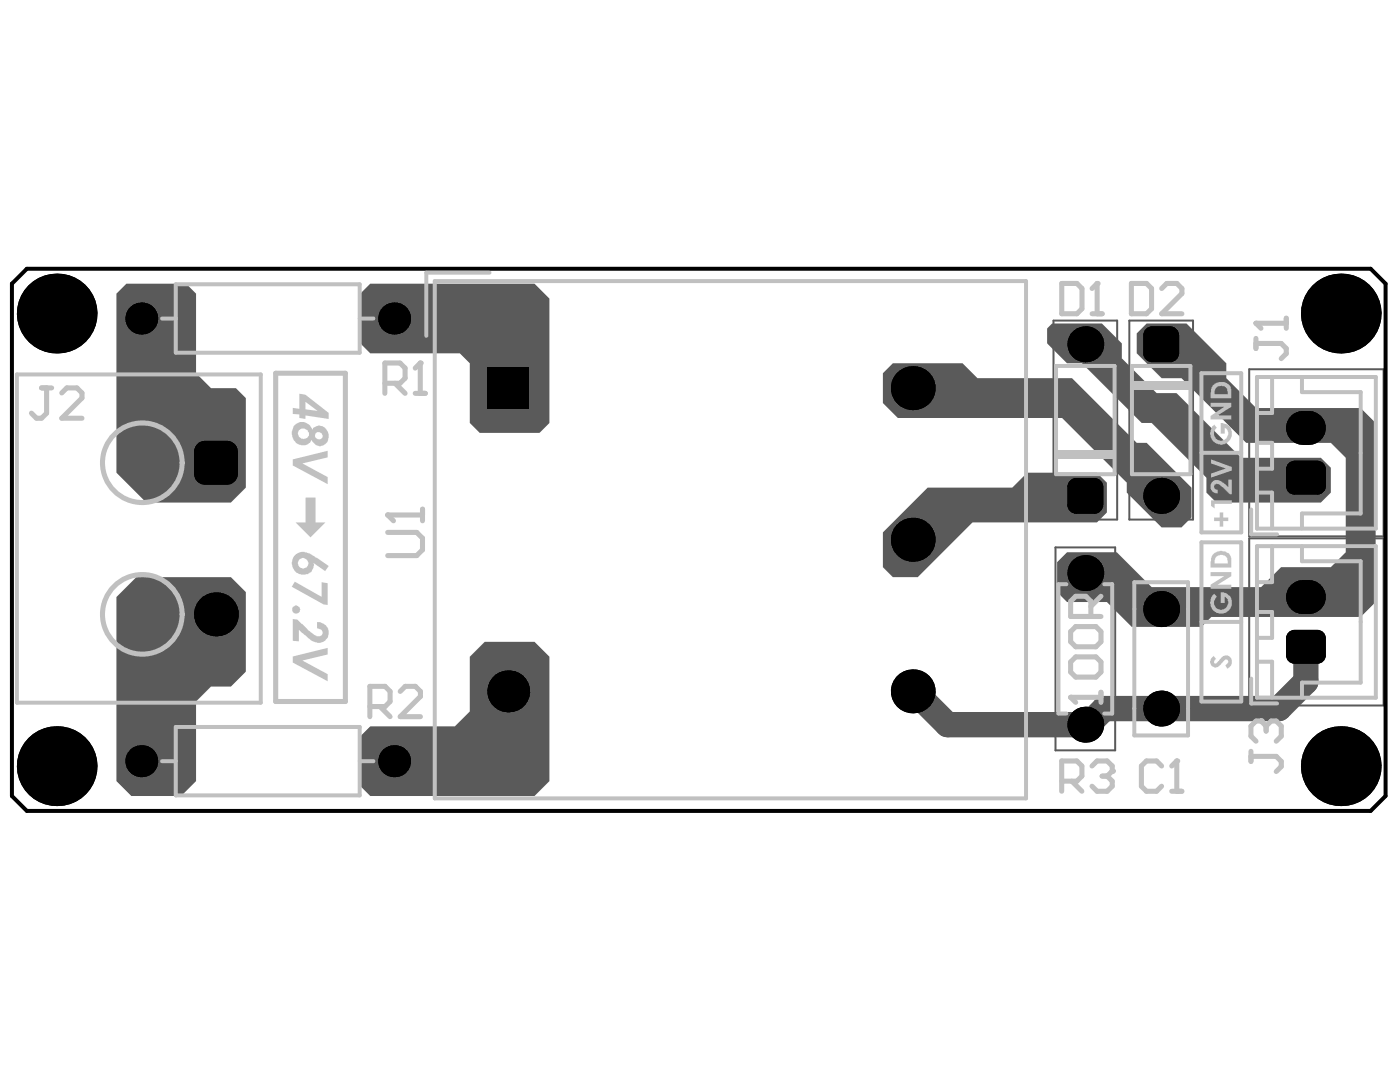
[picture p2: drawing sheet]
<svg xmlns="http://www.w3.org/2000/svg" width="279mm" height="216mm" viewBox="0 0 279 216" stroke-linecap="round" stroke-linejoin="round" font-family="sans-serif">
<path d="M210.2 64h12.8v39.7h-12.8zM225.4 64h12.7v39.7h-12.7zM249.3 73.7h26.8v33.3h-26.8zM210.6 109.2h12v40.5h-12zM249.3 107.4h26.8v33.4h-26.8z" fill="none" stroke="#5a5a5a" stroke-width=".4"/>
<path d="M2.4 56.6l3-3h268.1l3 3v102.2l-3 3h-268.1l-3-3z" fill="none" stroke="#000" stroke-width=".8"/>
<g fill="#5a5a5a">
<path d="M23.2 119.1l4-3.9h18.9l3 2.9v15.9l-3 3h-4l-3 3v15.9l-3 2.9h-9.9l-3-2.9z"/>
<path d="M176.2 106.2l8.9-8.9h16.9l3-3h13.9l2 2v6l-2 1.9h-24.8l-10.9 11h-5l-2-2z"/>
<path d="M209 65.5l1-1h9.9l4 4v3l6.9 6.9h4l12.9 12.9h15.9l2 2v5l-2 2h-20.8l-2-2v-3l-11-10.9h-1.9l-12-11.9h-2.9l-4-4z"/>
<path d="M226.9 66.5l1.9-2h8l7.9 8v3l6 5.9h20.9l2.9 3v35.7l-2.9 3h-29.8l-2 2h-13.9l-5-5h-7.9l-2-2v-5.9l2-2h9.9l6.9 6.9h21.9l4-3.9h9.9l3-3v-18.9l-3-2.9h-16.9l-12.9-12.9h-4l-4.9-5z"/>
<path d="M176.2 74.5l2-2h13.9l3 3h18.8l13 12.9h1.9l9 8.9v6l-2 1.9h-4l-6.9-6.9v-2l-12.9-12.9h-32.8l-3-3z"/>
<path d="M23.2 58.6l2-2h11.9l2 2v15.9l3 3h5l2 1.9v17.9l-3 3h-16.9l-6-6z"/>
<path d="M71.9 146.9l2-2h16.9l3-2.9v-11l2.9-2.9h10l3 2.9v24.9l-3 2.9h-32.8l-2-2z"/>
<path d="M71.9 58.6l2-2h32.8l3 3v24.8l-2 2h-12l-1.9-2v-11.9l-2-2h-17.9l-2-2z"/>
</g>
<path d="M260.6 129.1v6.9l-5.4 5.4h-34.8l-3.2 3.2h-28.1l-6.7-6.6M260.6 129.1h.1" fill="none" stroke="#5a5a5a" stroke-width="5.1"/>
<g fill="#000">
<path d="M97.3 73.3h8.3v8.3h-8.3z" fill-rule="evenodd"/>
<path d="M97.3 73.3h8.3v8.3h-8.3z" fill-rule="evenodd"/>
<path d="M228.2 66.9l1.7-1.8h3.6l1.8 1.8v3.6l-1.8 1.8h-3.6l-1.7-1.8z" fill-rule="evenodd"/>
<path d="M228.2 66.9l1.7-1.8h3.6l1.8 1.8v3.6l-1.8 1.8h-3.6l-1.7-1.8z" fill-rule="evenodd"/>
<path d="M38.7 90.2l2.2-2.2h4.4l2.2 2.2v4.3l-2.2 2.2h-4.4l-2.2-2.2z" fill-rule="evenodd"/>
<path d="M38.7 90.2l2.2-2.2h4.4l2.2 2.2v4.3l-2.2 2.2h-4.4l-2.2-2.2z" fill-rule="evenodd"/>
<path d="M213 97.2l1.8-1.8h3.6l1.8 1.8v3.5l-1.8 1.8h-3.6l-1.8-1.8z" fill-rule="evenodd"/>
<path d="M213 97.2l1.8-1.8h3.6l1.8 1.8v3.5l-1.8 1.8h-3.6l-1.8-1.8z" fill-rule="evenodd"/>
<path d="M256.7 93.6l1.6-1.7h4.6l1.7 1.7v3.4l-1.7 1.7h-4.6l-1.6-1.7z" fill-rule="evenodd"/>
<path d="M256.7 93.6l1.6-1.7h4.6l1.7 1.7v3.4l-1.7 1.7h-4.6l-1.6-1.7z" fill-rule="evenodd"/>
<path d="M256.7 127.4l1.6-1.7h4.6l1.7 1.7v3.3l-1.7 1.7h-4.6l-1.6-1.7z" fill-rule="evenodd"/>
<path d="M256.7 127.4l1.6-1.7h4.6l1.7 1.7v3.3l-1.7 1.7h-4.6l-1.6-1.7z" fill-rule="evenodd"/>
</g>
<g fill="#000">
<path d="M228.7 65.6l.8-.4 .4-.1v1.8h-1.7v-.5zM228.2 70.5h1.7v1.8a1.79 1.79 0 0 1-1.7-1.8zM233.5 70.5h1.8a1.79 1.79 0 0 1-1.8 1.8zM233.5 65.1a1.79 1.79 0 0 1 1.8 1.8h-1.8zM39.4 88.6l.9-.6h.6v2.2h-2.2l.1-.6zM38.7 94.5h2.2v2.2a2.18 2.18 0 0 1-2.2-2.2zM45.3 94.5h2.2a2.18 2.18 0 0 1-2.2 2.2zM45.3 88a2.18 2.18 0 0 1 2.2 2.2h-2.2zM213.5 95.9l.8-.5h.5v1.8h-1.8l.1-.5zM218.4 95.4a1.79 1.79 0 0 1 1.8 1.8h-1.8zM257.2 92.4l.7-.4 .4-.1v1.7h-1.6v-.4zM256.7 97h1.6v1.7a1.69 1.69 0 0 1-1.6-1.7z"/>
<path d="M262.9 97h1.7a1.69 1.69 0 0 1-1.7 1.7zM262.9 91.9a1.69 1.69 0 0 1 1.7 1.7h-1.7zM213 100.7h1.8v1.8a1.79 1.79 0 0 1-1.8-1.8zM218.4 100.7h1.8a1.79 1.79 0 0 1-1.8 1.8zM257.2 126.2l.7-.5h.4v1.7h-1.6v-.5zM256.7 130.7h1.6v1.7a1.69 1.69 0 0 1-1.6-1.7zM262.9 130.7h1.7a1.69 1.69 0 0 1-1.7 1.7zM262.9 125.7a1.69 1.69 0 0 1 1.7 1.7h-1.7z"/>
<circle cx="11.3" cy="62.6" r="8"/>
<circle cx="28.2" cy="63.6" r="3.2"/>
<circle cx="78.7" cy="63.6" r="3.2"/>
<circle cx="182.2" cy="77.5" r="4.4"/>
<circle cx="216.6" cy="68.7" r="3.6"/>
<circle cx="267.6" cy="62.6" r="8"/>
<circle cx="231.7" cy="98.9" r="3.6"/>
<circle cx="182.2" cy="107.7" r="4.4"/>
<circle cx="216.6" cy="114.4" r="3.6"/>
<circle cx="43.1" cy="122.6" r="4.4"/>
<circle cx="101.4" cy="138" r="4.2"/>
<circle cx="182.2" cy="138" r="4.4"/>
<circle cx="231.7" cy="121.5" r="3.6"/>
<circle cx="11.3" cy="152.9" r="8"/>
<circle cx="28.2" cy="151.9" r="3.2"/>
<circle cx="78.7" cy="151.9" r="3.2"/>
<circle cx="216.6" cy="144.6" r="3.6"/>
<circle cx="231.7" cy="141.4" r="3.6"/>
<circle cx="267.6" cy="152.9" r="8"/>
</g>
<path d="M260 85.4h1.2M260 119.1h1.2" fill="none" stroke="#000" stroke-width="6.8"/>
<path d="M61 99.3h2v4.9h2l-3 3-3-3h2z" fill="#c0c0c0"/>
<path d="M55 74.5h13.9v65.5h-13.9z" fill="none" stroke="#c0c0c0" stroke-width="1"/>
<g fill="none" stroke="#c0c0c0" stroke-width=".8">
<path d="M35.1 56.7h36.7v13.7h-36.7zM86.8 56.1h118v103.2h-118zM97.7 54.4h-12.6v12.6M3.4 74.7h48.6v65.5h-48.6zM32.3 63.6h2.8M71.8 63.6h2.7M210.8 73h11.6v21.6h-11.6zM225.9 73h11.7v21.6h-11.7zM239.8 74.5h7.9v31.7h-7.9zM250.9 75.2h23.7v30.3h-23.7zM253.9 75.3v7.1h-3M259.8 75.3v2.9h11.8v24.3h-11.8v2.9"/>
<path d="M239.8 90.4h7.9M250.9 88.4h3v5.1h-3M250.9 98.3h3v7.1M212.8 116.6h-1.6v25.8h1.6M220.4 116.6h1.6v25.8h-1.6M226.4 116.2h10.7v30.5h-10.7zM239.8 108.2h7.9v31.8h-7.9zM249.7 101.7v4.9h5.2M250.9 109h23.7v30.2h-23.7zM253.9 109v7.2h-3M259.8 109v3h11.8v24.2h-11.8v3M239.8 124.1h7.9"/>
<path d="M249.7 135.4v5h5.2M250.9 122.1h3v5.2h-3M250.9 132h3v7.2M32.3 151.9h2.8M35.1 145.1h36.7v13.6h-36.7zM71.8 151.9h2.7"/>
</g>
<g fill="#c0c0c0">
<path d="M210.5 89.9h11.9v1.6h-11.9z" fill-rule="evenodd"/>
<path d="M225.9 76.1h11.9v1.7h-11.9z" fill-rule="evenodd"/>
</g>
<g fill="#c0c0c0">
<path d="M241.9 85.1l.4-.4 .5 .6a1.44 1.44 0 0 0-.2 2 1.44 1.44 0 0 0 1.9 .3 1.54 1.54 0 0 0 .3-2l-.4-.3v1.2h-.8v-2.1a2.14 2.14 0 0 1 2.3 1.9 2.14 2.14 0 0 1-1.8 2.3 2.16 2.16 0 0 1-2.2-.8 2.16 2.16 0 0 1-.1-2.4z"/>
<path d="M241.6 80.4h4.1v.8l-2.7 1.7h2.7v.8h-4.1v-.7l2.7-1.8h-2.7z"/>
<path d="M58.4 91.7l7-1.7v1.3l-5.1 1.2 5.1 2.7v1.4l-7-3.7z"/>
<path d="M58.8 116.1l5.4 3v-2.9l1.2 .2v4.3l-.8-.1-6.4-3.5z"/>
<path d="M58.4 121.1h.1a.78 .78 0 0 1 1.1 0 .78 .78 0 0 1 .1 1.1 .78 .78 0 0 1-1.1 .1l-.3-.4z"/>
<path d="M58.4 123.5l.9 .1 1.5 1.3a8.6 8.6 0 0 0 2.6 2.1 .76 .76 0 0 0 .9-.4 .76 .76 0 0 0-.2-.9l-.8-.4v-1.2a2.07 2.07 0 0 1 2.3 2.5 2.07 2.07 0 0 1-3.1 1.4l-.3-.1-2.6-2.2v2.3l-1.2-.1z"/>
<path d="M58.4 131l7-1.7v1.3l-5.1 1.2 5.1 2.7v1.4l-7-3.7z"/>
<path d="M241.7 131.4l.5-.5 .5 .6-.1 .1a.41 .41 0 0 0-.3 .4 .41 .41 0 0 0 .4 .4l.5-.5a1.64 1.64 0 0 1 2-1 1.45 1.45 0 0 1-.3 2.5l-.4-.7 .3-.2a.45 .45 0 0 0 .2-.7 .45 .45 0 0 0-.7 0l-.9 1a1.08 1.08 0 0 1-1.5 .2 1.08 1.08 0 0 1-.2-1.5z"/>
<path d="M241.9 118.9l.4-.4 .5 .6a1.44 1.44 0 0 0 .4 2.5 1.44 1.44 0 0 0 1.9-1.6l-.1-.4-.6-.5v1.2h-.8v-2.1a2.03 2.03 0 0 1 2 .9 2.03 2.03 0 0 1 0 2.1 2.17 2.17 0 0 1-2.5 1.2 2.17 2.17 0 0 1-1.6-2.3z"/>
<path d="M241.6 114.2h4.1v.8l-2.7 1.7h2.7v.8h-4.1v-.8l2.7-1.7h-2.7z"/>
<path d="M242.3 103.3h1.1v-1h.7v1h1v.7h-1v1.1h-.7v-1.1h-1.1z"/>
<path d="M241.7 99.8h4.1v.7h-3.4v.9l-.7-.5z"/>
<path d="M241.7 96.4a1.59 1.59 0 0 1 2.4-.1l1 .9v-1.5h.7v2.9h-.4l-2-1.9a.65 .65 0 0 0-.8 0 .65 .65 0 0 0-.2 .8l.6 .2v.8a1.46 1.46 0 0 1-1.3-1.9z"/>
<path d="M241.7 91.7l4.1 1.5v.7l-4.1 1.4v-.8l2.9-1-2.9-1z"/>
<path d="M242.6 77.5l-.2 .5v.7h2.6l-.1-.6a.52 .52 0 0 0-.2-.8 1.46 1.46 0 0 0-2 0zM242 76.9l.1-.1a2.38 2.38 0 0 1 3.5 .4l.1 2.3h-4.1l.1-1.8z"/>
<path d="M61 80.2v1.5l2.4 .3zM59.7 78.6l1.3 .2 4.6 3.6v1.2l-4.6-.7v.7l-1.3-.2v-.7l-1.3-.1v-1.2l1.3 .2z"/>
<path d="M63 86.4a.83 .83 0 0 0 0 1 .83 .83 0 0 0 1 .2 .79 .79 0 0 0 .1-1.1 .79 .79 0 0 0-1.1-.1zM59.6 85.8a1.12 1.12 0 0 0 .7 1.7 1.12 1.12 0 0 0 1.4-1.2l-.1-.1a1.2 1.2 0 0 0-2-.4zM58.6 85a2.04 2.04 0 0 1 2.1-.8 2.04 2.04 0 0 1 1.6 1.5 1.74 1.74 0 0 1 1.7-.8 1.74 1.74 0 0 1 1.4 1.2 1.97 1.97 0 0 1-1.6 2.9h-.1a2.32 2.32 0 0 1-1.5-1.3 1.86 1.86 0 0 1-3 .7 2.71 2.71 0 0 1-.6-3.4z"/>
<path d="M59.6 111.7a1.05 1.05 0 0 0 .6 1.6 1.05 1.05 0 0 0 1.4-1.1 1.15 1.15 0 0 0-1.9-.6zM58.6 111a2.47 2.47 0 0 1 3.6-.3l3.4 2.2-.7 1.1-2.3-1.7a2.06 2.06 0 0 1-1 2.1 2.06 2.06 0 0 1-2.3 0 2.53 2.53 0 0 1-.7-3.4z"/>
<path d="M242.6 111.2l-.2 .5v.7h2.6v-.5a1.35 1.35 0 0 0-.9-1.1 1.35 1.35 0 0 0-1.4 .3zM241.9 110.8a2.24 2.24 0 0 1 3.7 .2l.1 2.2h-4.1v-1.2z"/>
</g>
<path d="M77.4 106.2h5.8l1.1 1.2v2.3l-1.1 1.2h-5.8M77.4 102.8h6.9M84.3 101.6v2.3" fill="none" stroke="#c0c0c0" stroke-width="1"/>
<circle cx="77.4" cy="102.8" r=".51" fill="#c0c0c0"/>
<path d="M77.4 102.8l1.1 1.1M211.9 155.9h3l1-1v-2.1l-1-1h-3v6.1M213.9 155.9l2 2M217.9 152.8l1-1h2.1l1 1v1.1" fill="none" stroke="#c0c0c0" stroke-width="1"/>
<circle cx="222" cy="153.9" r=".51" fill="#c0c0c0"/>
<path d="M213.7 139.1h6M219.7 138.1v2M220 154.9h1M221 154.9l1 1v1l-1 1h-2.1l-1-1M222 153.9l-1 1" fill="none" stroke="#c0c0c0" stroke-width="1"/>
<circle cx="213.7" cy="139.1" r=".51" fill="#c0c0c0"/>
<path d="M76.8 76.5h3l1-1v-2.1l-1-1h-3v6.1M78.8 76.5l2 2M82.9 78.5h2M83.9 72.4v6.1M219.7 119l-2 2M79.9 138l1-1h2l1 1v1l-4 4h4M213.7 139.1l1 1M213.7 132.1l1-1h4l1 1v2l-1 1h-4l-1-1zM213.7 126l1-1h4l1 1v2.1l-1 1h-4l-1-1zM217.7 123v-3l-1-1h-2l-1 1v3h6M73.8 141h3l1.1-1v-2l-1.1-1h-3v6M75.8 141l2.1 2" fill="none" stroke="#c0c0c0" stroke-width="1"/>
<circle cx="83.9" cy="72.4" r=".51" fill="#c0c0c0"/>
<path d="M83.9 72.4l-1 1M249.7 149.9v2M249.7 150.9h5l1 1v1l-1 1M251.7 143.9h-1l-1 1v2l1 1" fill="none" stroke="#c0c0c0" stroke-width="1"/>
<circle cx="251.7" cy="143.9" r=".51" fill="#c0c0c0"/>
<path d="M8.3 77.4h2M9.3 77.4v5l-1 1.1h-1l-1-1.1M12.3 78.4l1-1h2.1l1 1v1l-4.1 4.1h4.1M250.7 67.5v2M250.7 68.5h5l1 1v1l-1 1.1M250.7 64.5h6M256.7 63.5v2M251.7 143.9l1 1M252.7 144.9v1M252.7 144.9l1-1h1l1 1v2l-1 1" fill="none" stroke="#c0c0c0" stroke-width="1"/>
<circle cx="250.7" cy="64.5" r=".51" fill="#c0c0c0"/>
<path d="M211.9 56.6h3l1 1v4l-1 1h-3zM219 56.6v6M225.8 56.6h3l1 1v4l-1 1h-3zM231.8 57.6l1-1h2.1l1 1v1l-4.1 4h4.1M217.9 62.6h2.1M250.7 64.5l1 1" fill="none" stroke="#c0c0c0" stroke-width="1"/>
<circle cx="219" cy="56.6" r=".51" fill="#c0c0c0"/>
<path d="M219 56.6l-1.1 1M231.8 152.8l-1-1h-2l-1 1v4.1l1 1h2l1-1M233.8 157.9h2.1M234.9 151.8v6.1" fill="none" stroke="#c0c0c0" stroke-width="1"/>
<circle cx="234.9" cy="151.8" r=".51" fill="#c0c0c0"/>
<g fill="none" stroke="#c0c0c0" stroke-width="1">
<path d="M234.9 151.8l-1.1 1"/>
<circle cx="28.4" cy="92.3" r="7.9"/>
<circle cx="28.4" cy="122.6" r="7.9"/>
</g>
</svg>
